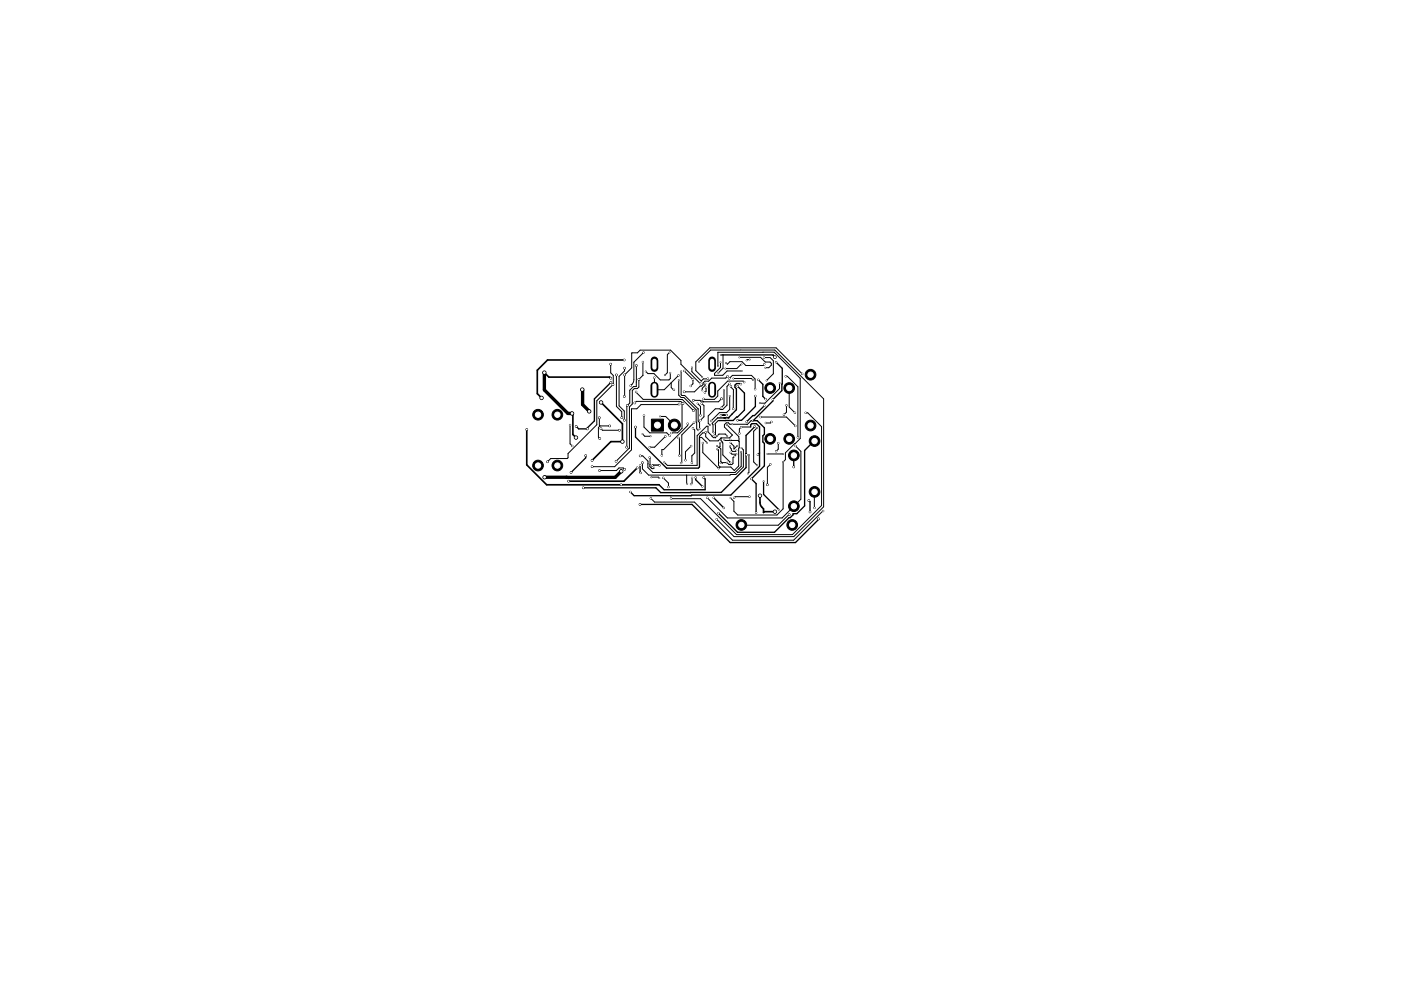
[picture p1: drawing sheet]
<svg xmlns="http://www.w3.org/2000/svg" width="210mm" height="148mm" viewBox="0 0 210 148" stroke-linecap="round" stroke-linejoin="round" font-family="sans-serif">
<g fill="#000" stroke="#000" stroke-width=".15">
<path d="M97.6 62.9h1.8v1.8h-1.8z"/>
<circle cx="81.2" cy="59.7" r=".25"/>
<circle cx="81.6" cy="55.9" r=".25"/>
<circle cx="87.3" cy="58.4" r=".25"/>
<circle cx="91.5" cy="54.6" r=".12"/>
<circle cx="91.6" cy="57.4" r=".12"/>
<circle cx="91.6" cy="56.7" r=".12"/>
<circle cx="91.9" cy="57.7" r=".13"/>
<circle cx="92.4" cy="56.2" r=".13"/>
<circle cx="93.6" cy="54" r=".12"/>
<circle cx="93.6" cy="59.5" r=".12"/>
<circle cx="93.6" cy="55.2" r=".12"/>
<circle cx="93.6" cy="56.2" r=".13"/>
<circle cx="94.5" cy="57.8" r=".1"/>
<circle cx="95.4" cy="58.8" r=".1"/>
<circle cx="95.4" cy="54.8" r=".12"/>
<circle cx="95.8" cy="56.9" r=".13"/>
<circle cx="96.4" cy="54.3" r=".1"/>
<circle cx="96.5" cy="52.9" r=".1"/>
<circle cx="96.8" cy="55.7" r=".06"/>
<circle cx="98.1" cy="56.6" r=".1"/>
<circle cx="99.7" cy="56.3" r=".06"/>
<circle cx="100.4" cy="52.8" r=".06"/>
<circle cx="100.5" cy="55.9" r=".06"/>
<circle cx="101" cy="58.5" r=".1"/>
<circle cx="101.7" cy="56.3" r=".1"/>
<circle cx="101.7" cy="57" r=".06"/>
<circle cx="102.1" cy="55.7" r=".06"/>
<circle cx="102.6" cy="58.8" r=".12"/>
<circle cx="102.6" cy="55.6" r=".1"/>
<circle cx="103.5" cy="57.9" r=".1"/>
<circle cx="103.7" cy="55.1" r=".06"/>
<circle cx="103.9" cy="56.9" r=".1"/>
<circle cx="104.8" cy="54.2" r=".06"/>
<circle cx="105" cy="57.5" r=".1"/>
<circle cx="105.3" cy="56.5" r=".06"/>
<circle cx="105.3" cy="58.5" r=".06"/>
<circle cx="105.5" cy="59.8" r=".1"/>
<circle cx="105.7" cy="58.8" r=".1"/>
<circle cx="105.7" cy="57.5" r=".06"/>
<circle cx="105.8" cy="58.1" r=".1"/>
<circle cx="106.1" cy="56.8" r=".1"/>
<circle cx="107.7" cy="54.9" r=".06"/>
<circle cx="107.7" cy="55.9" r=".06"/>
<circle cx="108" cy="54.3" r=".06"/>
<circle cx="108" cy="53.2" r=".06"/>
<circle cx="108.1" cy="59.8" r=".13"/>
<circle cx="108.5" cy="58.5" r=".06"/>
<circle cx="108.7" cy="55.3" r=".06"/>
<circle cx="108.8" cy="54.4" r=".06"/>
<circle cx="109.1" cy="56.4" r=".1"/>
<circle cx="109.3" cy="56.8" r=".1"/>
<circle cx="109.3" cy="57.6" r=".1"/>
<circle cx="109.4" cy="59.4" r=".06"/>
<circle cx="109.6" cy="57.9" r=".1"/>
<circle cx="109.9" cy="56.8" r=".06"/>
<circle cx="110.6" cy="57.9" r=".1"/>
<circle cx="110.8" cy="53.6" r=".06"/>
<circle cx="111.1" cy="57.6" r=".1"/>
<circle cx="111.1" cy="52.5" r=".06"/>
<circle cx="111.1" cy="54.6" r=".06"/>
<circle cx="111.2" cy="55.6" r=".06"/>
<circle cx="111.6" cy="57.3" r=".1"/>
<circle cx="111.9" cy="54" r=".06"/>
<circle cx="112.4" cy="53.9" r=".06"/>
<circle cx="112.9" cy="57" r=".06"/>
<circle cx="113.2" cy="58.4" r=".1"/>
<circle cx="113.2" cy="59.4" r=".1"/>
<circle cx="113.7" cy="56.9" r=".1"/>
<circle cx="114.5" cy="53.6" r=".1"/>
<circle cx="114.6" cy="54.6" r=".1"/>
<circle cx="114.7" cy="55.1" r=".06"/>
<circle cx="114.8" cy="59.9" r=".1"/>
<circle cx="114.9" cy="57.1" r=".06"/>
<circle cx="115.4" cy="58.2" r=".8"/>
<circle cx="115.8" cy="59.9" r=".1"/>
<circle cx="116.1" cy="53.6" r=".2"/>
<circle cx="116.3" cy="54.3" r=".1"/>
<circle cx="116.9" cy="57.4" r=".06"/>
<circle cx="117.8" cy="56.4" r=".1"/>
<circle cx="118.3" cy="58.2" r=".8"/>
<circle cx="120.2" cy="56.1" r=".1"/>
<circle cx="121.5" cy="56.2" r=".8"/>
<circle cx="79" cy="64.4" r=".12"/>
<circle cx="80.6" cy="62.2" r=".8"/>
<circle cx="80.6" cy="69.8" r=".8"/>
<circle cx="81.6" cy="71.6" r=".25"/>
<circle cx="82.1" cy="69.2" r=".13"/>
<circle cx="83.5" cy="62.2" r=".8"/>
<circle cx="83.5" cy="69.8" r=".8"/>
<circle cx="85.2" cy="72.2" r=".13"/>
<circle cx="85.5" cy="63.7" r=".1"/>
<circle cx="85.6" cy="70.8" r=".12"/>
<circle cx="85.7" cy="62" r=".25"/>
<circle cx="85.8" cy="66.9" r=".1"/>
<circle cx="86.3" cy="65.6" r=".25"/>
<circle cx="86.4" cy="63.9" r=".12"/>
<circle cx="87.4" cy="73.2" r=".13"/>
<circle cx="87.8" cy="68.3" r=".12"/>
<circle cx="88" cy="64.3" r=".12"/>
<circle cx="88.3" cy="61.7" r=".25"/>
<circle cx="88.7" cy="69" r=".13"/>
<circle cx="88.8" cy="70" r=".12"/>
<circle cx="89.8" cy="62.6" r=".12"/>
<circle cx="89.9" cy="70.6" r=".12"/>
<circle cx="89.9" cy="65.8" r=".12"/>
<circle cx="90.1" cy="64.3" r=".12"/>
<circle cx="90.1" cy="60.3" r=".25"/>
<circle cx="91.4" cy="63.9" r=".12"/>
<circle cx="92.4" cy="69.2" r=".12"/>
<circle cx="92.8" cy="64.5" r=".12"/>
<circle cx="93.1" cy="72.7" r=".12"/>
<circle cx="93.1" cy="70.7" r=".25"/>
<circle cx="93.2" cy="62.6" r=".12"/>
<circle cx="93.3" cy="66.2" r=".25"/>
<circle cx="93.6" cy="63" r=".12"/>
<circle cx="93.6" cy="70.4" r=".13"/>
<circle cx="93.9" cy="67.1" r=".13"/>
<circle cx="94" cy="60.8" r=".12"/>
<circle cx="94.5" cy="73.8" r=".1"/>
<circle cx="95.2" cy="60.4" r=".12"/>
<circle cx="95.3" cy="64" r=".12"/>
<circle cx="95.5" cy="70.2" r=".13"/>
<circle cx="95.9" cy="75.6" r=".12"/>
<circle cx="95.9" cy="69.8" r=".1"/>
<circle cx="96" cy="68.4" r=".12"/>
<circle cx="96" cy="70.9" r=".1"/>
<circle cx="96.3" cy="69.4" r=".13"/>
<circle cx="96.3" cy="65.1" r=".06"/>
<circle cx="96.5" cy="62.3" r=".1"/>
<circle cx="97.4" cy="68.6" r=".1"/>
<circle cx="97.4" cy="67.1" r=".1"/>
<circle cx="97.5" cy="65.4" r=".06"/>
<circle cx="97.6" cy="74.7" r=".1"/>
<circle cx="97.6" cy="71.6" r=".06"/>
<circle cx="97.8" cy="69.8" r=".1"/>
<circle cx="98.1" cy="70.1" r=".06"/>
<circle cx="98.8" cy="71.7" r=".06"/>
<circle cx="98.9" cy="69.8" r=".1"/>
<circle cx="99" cy="62.4" r=".06"/>
<circle cx="99.2" cy="68.3" r=".1"/>
<circle cx="99.4" cy="71.7" r=".1"/>
<circle cx="99.6" cy="69.3" r=".06"/>
<circle cx="99.7" cy="65.4" r=".1"/>
<circle cx="100.2" cy="73" r=".1"/>
<circle cx="100.4" cy="65.3" r=".1"/>
<circle cx="100.6" cy="74.7" r=".1"/>
<circle cx="100.7" cy="64.9" r=".1"/>
<circle cx="101.1" cy="63.8" r=".9"/>
<circle cx="101.7" cy="65.7" r=".1"/>
<circle cx="101.8" cy="60.6" r=".12"/>
<circle cx="101.9" cy="68.3" r=".1"/>
<circle cx="102.1" cy="69.4" r=".1"/>
<circle cx="102.4" cy="60.5" r=".12"/>
<circle cx="102.8" cy="69" r=".1"/>
<circle cx="103" cy="72.6" r=".06"/>
<circle cx="103.1" cy="63.5" r=".1"/>
<circle cx="103.6" cy="72.6" r=".1"/>
<circle cx="103.6" cy="66.9" r=".1"/>
<circle cx="103.7" cy="69.4" r=".1"/>
<circle cx="103.7" cy="71.7" r=".1"/>
<circle cx="103.9" cy="64.2" r=".1"/>
<circle cx="103.9" cy="60" r=".12"/>
<circle cx="103.9" cy="61.6" r=".12"/>
<circle cx="104" cy="63.4" r=".1"/>
<circle cx="104.3" cy="71.6" r=".1"/>
<circle cx="104.6" cy="60.5" r=".06"/>
<circle cx="104.7" cy="64.5" r=".06"/>
<circle cx="104.9" cy="64.3" r=".06"/>
<circle cx="105" cy="62.3" r=".1"/>
<circle cx="105" cy="63" r=".1"/>
<circle cx="105.2" cy="60.5" r=".1"/>
<circle cx="105.3" cy="72.9" r=".1"/>
<circle cx="105.4" cy="66.4" r=".1"/>
<circle cx="105.5" cy="71.6" r=".13"/>
<circle cx="105.8" cy="64.8" r=".1"/>
<circle cx="106" cy="66.4" r=".06"/>
<circle cx="106" cy="74.6" r=".1"/>
<circle cx="106.4" cy="63.8" r=".06"/>
<circle cx="106.6" cy="63.1" r=".1"/>
<circle cx="107" cy="74.6" r=".1"/>
<circle cx="107" cy="64.9" r=".06"/>
<circle cx="107.1" cy="65.3" r=".06"/>
<circle cx="107.4" cy="77.9" r=".1"/>
<circle cx="107.5" cy="67.4" r=".06"/>
<circle cx="107.5" cy="65.4" r=".06"/>
<circle cx="107.5" cy="66.9" r=".06"/>
<circle cx="107.7" cy="76.9" r=".1"/>
<circle cx="107.7" cy="70.3" r=".06"/>
<circle cx="108" cy="66.4" r=".06"/>
<circle cx="108" cy="69.4" r=".06"/>
<circle cx="108.1" cy="62.3" r=".1"/>
<circle cx="108.1" cy="61.1" r=".06"/>
<circle cx="108.5" cy="76.2" r=".1"/>
<circle cx="108.6" cy="65.9" r=".06"/>
<circle cx="108.9" cy="62.2" r=".1"/>
<circle cx="109" cy="63.7" r=".06"/>
<circle cx="109" cy="69.4" r=".06"/>
<circle cx="109" cy="65.4" r=".06"/>
<circle cx="109.5" cy="66.9" r=".06"/>
<circle cx="109.5" cy="67.9" r=".06"/>
<circle cx="109.5" cy="69.4" r=".06"/>
<circle cx="109.5" cy="66.4" r=".06"/>
<circle cx="109.5" cy="65.9" r=".06"/>
<circle cx="109.5" cy="74.7" r=".06"/>
<circle cx="109.8" cy="63.6" r=".06"/>
<circle cx="109.9" cy="61.3" r=".1"/>
<circle cx="110" cy="74.6" r=".1"/>
<circle cx="110.1" cy="68.4" r=".06"/>
<circle cx="110.4" cy="67.5" r=".06"/>
<circle cx="110.4" cy="68.1" r=".06"/>
<circle cx="110.5" cy="66.9" r=".06"/>
<circle cx="110.6" cy="63" r=".1"/>
<circle cx="110.7" cy="65.8" r=".06"/>
<circle cx="110.8" cy="65" r=".1"/>
<circle cx="111.1" cy="64.1" r=".1"/>
<circle cx="111.1" cy="67.8" r=".06"/>
<circle cx="111.1" cy="78.7" r=".8"/>
<circle cx="111.1" cy="67.2" r=".06"/>
<circle cx="111.9" cy="68.2" r=".12"/>
<circle cx="111.9" cy="63.2" r=".1"/>
<circle cx="112.1" cy="71" r=".06"/>
<circle cx="112.3" cy="68.2" r=".06"/>
<circle cx="112.3" cy="74.5" r=".1"/>
<circle cx="112.6" cy="71.8" r=".1"/>
<circle cx="112.8" cy="63.1" r=".06"/>
<circle cx="113.1" cy="63.9" r=".1"/>
<circle cx="113.3" cy="76.9" r=".1"/>
<circle cx="113.5" cy="69.8" r=".06"/>
<circle cx="113.5" cy="64.2" r=".06"/>
<circle cx="113.6" cy="68.2" r=".1"/>
<circle cx="113.9" cy="60.5" r=".06"/>
<circle cx="113.9" cy="74.3" r=".25"/>
<circle cx="114" cy="62.5" r=".1"/>
<circle cx="114.5" cy="72.2" r=".06"/>
<circle cx="114.6" cy="60.8" r=".1"/>
<circle cx="114.8" cy="63.4" r=".1"/>
<circle cx="115" cy="68.1" r=".06"/>
<circle cx="115" cy="72.7" r=".12"/>
<circle cx="115.4" cy="65.8" r=".8"/>
<circle cx="115.5" cy="69.6" r=".1"/>
<circle cx="115.6" cy="63.3" r=".1"/>
<circle cx="116.2" cy="76.7" r=".25"/>
<circle cx="116.3" cy="67.7" r=".1"/>
<circle cx="116.7" cy="66.4" r=".1"/>
<circle cx="116.7" cy="76.4" r=".06"/>
<circle cx="117.4" cy="69.3" r=".06"/>
<circle cx="117.4" cy="68.1" r=".06"/>
<circle cx="117.5" cy="62.2" r=".1"/>
<circle cx="117.9" cy="60.8" r=".1"/>
<circle cx="118.3" cy="65.8" r=".8"/>
<circle cx="118.3" cy="77.2" r=".12"/>
<circle cx="118.7" cy="78.7" r=".8"/>
<circle cx="119" cy="70" r=".12"/>
<circle cx="119" cy="68.3" r=".8"/>
<circle cx="119" cy="75.9" r=".8"/>
<circle cx="119.2" cy="61.9" r=".1"/>
<circle cx="119.2" cy="63.9" r=".1"/>
<circle cx="119.2" cy="66.9" r=".1"/>
<circle cx="119.6" cy="65.6" r=".1"/>
<circle cx="120.8" cy="61.9" r=".1"/>
<circle cx="121.2" cy="75.1" r=".12"/>
<circle cx="121.4" cy="76.8" r=".13"/>
<circle cx="121.5" cy="63.8" r=".8"/>
<circle cx="122.1" cy="76.2" r=".1"/>
<circle cx="122.1" cy="73.8" r=".8"/>
<circle cx="122.1" cy="66.1" r=".8"/>
<circle cx="122.7" cy="77.8" r=".12"/>
<circle cx="123.4" cy="76.6" r=".1"/>
</g>
<path d="M98.1 54v1.2M98.1 57.8v1.2M106.7 54v1.2M106.7 57.8v1.2" fill="none" stroke="#000" stroke-width="1.2"/>
<g fill="none" stroke="#000" stroke-width=".15">
<path d="M91.5 54.6v1.3l.4 .4v1.3l-2.4 2.5v3.6l-4.4 4.3v.6l-.1 .2h-2.5l-.4 .4M92.4 56.2v4.7l.8 .8v.9M93.6 55.2v.4l-.8 .8v4.5l.8 .7v1.4M95.4 58.8l1 1.1h5.9l1.6 1.7M95.4 54.8v3.2h-.4l-.6 .5v1.9l-.4 .5v6.1M95.4 57.3h.1M96.4 54.3v2M96.4 56.3h.1M96.4 56.3l-.6 .6v1.1l-.3 .3h-.4l-.3 .3v2l-.4 .4v6.2l-2 2M96.5 52.9l-1.5 1.4v2.8l-.5 .7M96.8 55.7l.3 .3h.9l1 1h1.3l.2-.2v-.9M100.4 52.8l-.4 .4v2.7l-.3 .4"/>
<path d="M100.6 57.4v.7l.4 .4M101 58.5h.1M101.7 56.3l-2.1 2.1h-1.5v-1.8M101.7 57v2.3l.4 .3h.4l1.9 1.8v2.9l.3 .2M102.1 55.7v3.5l.1 .1h.4l2.1 2v1.8l.2 .3v.9M102.6 55.6l1.3 1.3v.6l-.4 .4M103.7 55.1v.6l1.4 1.4M104.8 54.3l1.7-1.8h9.6l7.4 7.3v16.2l-4.5 4.5h-9l-2.6-2.6M104.9 57.5l-2.8-2.9v-.5l-1.6-1.6h-4.5l-.5 .4-.8 .1v2.2l-1.1 1v3.3M104.9 57.5h.1M105 57.5h-.1M105.1 57.1h.1"/>
<path d="M105.8 57.5l-.1 .3-.4 .4v.3M105.8 58.1v.6l-.1 .2M106.1 56.8h-.7l-.3 .3M107.6 52.8l.1 2.1M107.6 52.8h8.4l3.9 3.9v9.1l-2.2 2.1v1l-.3 .4v7l-.9 .9h-5.9l-.6-.5v-1.5l-.5-.5M107.6 52.8h.1M108 54.3v.8l-.9 .9v.3h1.2l.7-.7h2.2M108.1 59.8l-.4 .4h-2.3M108.4 53.2v2l-.7 .7M108.5 58.5v2.2l-.4 .4M108.8 54.4l.2 .2 .4-.4h1.8l.6 .6h2.6l.2-.2M109.1 56.4l-.3 .3h-2.1l-.5 .5h-.5l-.3 .2v.3l-.2 .2h-.2l-.9 .9h-1.5"/>
<path d="M109.3 56.8l.5-.5h2.8l.6 .5v1.6M109.4 57.6l-.4 .3v2.9l-.7 .6-1.1-.1-1 1.1v1.1l.2 .3M109.4 59.4v2l-.5 .5h-1.1l-1.2 1.2M109.6 57.9v.2l.3 .3v2.9M109.9 56.8h2.7l.3 .2M110.8 53.6h3.2l.7 .7h.7l.2 .2v.3l-.4 .3h-.5M111.1 54.6l-.7 .7h-1.7M111.5 57.3l-.1-.2h-2.3l-1.5 1.5v.8l-.5 .5-1.6-.1M112.4 53.9h-.4l-.1 .1M114.5 53.6h.9l.5 .5v1.9l-1 1.1M116.8 57.5v.8l-2.1 2.2h-.8M117.8 56.4h.2l1.6 1.6v7.6"/>
<path d="M118.3 58.2v2.8l.9 .9M120.2 56.1l-3.9-3.9h-9.9l-2.1 2.1v1.3l1 .9M85.4 63.7v2.9l.4 .3M89.8 62.6v1.2l.1 .1M89.9 63.9l-.2 .2v1.5l.2 .2M89.9 63.9h1.5M90.1 64.3l.2 .2h2.5M93.6 63h.1M93.6 70.4l-.2-.2h-.6l-.4 .4h-2.5M94 67l-.1 .1M95.2 60.4l.2-.2h6.7l.3 .3-.2 .2v3.5l-.6 .7h-.9M96.3 65.1l.4 .3h.8"/>
<path d="M96.5 62.3v1.7l.9 .9h2.5l.5 .4M97.1 69.5v.1M97.4 68.6v1.4l.3 .3 .4-.2M97.4 69.7h.1M97.6 74.7l.5 .6h6l5.7 5.7h9.2l4.4-4.4M97.6 71.6l1.1-.1 .1 .2M99 62.4h.8l1.3 1.4M99.4 71.7l.8 .7v.6M99.7 65.4l-1.6 1.7h-.7M101.7 65.7l.1 .1v2.5M101.8 60.6l-.1 .1h-5.6l-.6 .6h-.8v6.2l-2.6 2.5h-3.3M102.9 71.2v1.3l.1 .1"/>
<path d="M103.1 63.5v.3l-3.6 3.6h-.3v.9M103.6 66.9l-.8 .8v1.3M103.7 71.7v.7l-.1 .2M103.9 64.2l.2 .3v3.4l-.4 .4v1.1M103.9 60h1l.1 .1M104 63.4l-1.8 1.8v4.1l-.1 .1M104.6 60.5l.4 .4v1.4M104.7 64.5h.1M105 60.1h.3l.1 .1M105 60.1h.1M105.2 60.5l.3 .3v1.7l-.5 .5M105.4 66.4l-.1 1.5 2.4 2.4 .2-.3"/>
<path d="M105.5 60.2h.1M105.9 66.3h.1M107.5 67.4l.2 .1v2.3l.2 .2M107.5 66.9l.3 .2M107.5 65.4h.1M107.6 62.7l-.8 .8 .1 .2v1.1l.1 .1M107.8 63.1h-.1l-.5 .4v1.6l-.1 .2M107.8 67.1l.3 .2v2M108 66.4l-.1 .6-.1 .1M108.1 65.7v.4l.3 .3v1.8l1.1 1.2M108.1 69.3l-.1 .1M108.6 66h.1l2.1 .1"/>
<path d="M108.9 61.9h.1M109 63.7l1.7 1.8v4.4M109 65.4l-.3-.3h-.9l-.6 .5h-.3l-.8-.8v-.9h-.2l-1.4 1.4v4.5h-4.5l-.4-.5M109.5 66.9v.2l.3 .6h.4l.2-.2M109.5 65.9l.1 .1M109.5 67.9h.1M109.5 67.9l.2 .2h.7l-.5 .5v.9l-.2 .2h-.4l-.3-.3h-.6l-.1 .1-.2-.2M109.5 66.4l.5 .5v.4l.5-.4M110.7 69.9h.1M110.7 69.9l-.6 .7-.6-.6h-1.6M110.7 65.8h.1M111.1 67.8v2.1l-.9 .9h-12.3l-.8-.7v-.9l-.8-.8h-.3"/>
<path d="M111.1 67.2l.3 .3v2.5l-1.1 1.1h-.8l-.1 .1h-12.2l-.9-.9v-.9M112.1 71h.1M112.3 68.2v2.6l-.2 .2M112.3 74.5h-2.1l-.2 .2M112.5 64h-1.4l-.3 .3v.7M112.8 63.1h-.2l-.6 .6-2.6-.1-.2-.2h-.3l-.3 .3v.3l1.2 1.2-.4 .5h-1.3l-.4 .4h-1.3l-.6-.6v-.7l-.5 .1-.5 .5v.2h.4l.8 .8M113.5 64.2l-.5 .5v4.6l.5 .5M114 62.5h3.9l1.3 1.4M115 68.1h2.4M115.5 69.6l-.5 .5v2.6M115.6 63.3l-.1 .1h-.7M116.7 66.4v.9l-.4 .4"/>
<path d="M117.4 68.1h.1M117.9 60.8v1l-.4 .4M118.3 77.2l-1.6 1.6-5.6-.1M119.2 66.9l.9 .8v7.2l-2.9 2.8h-8.2l-3-3.1M120.8 61.9h.3l2.1 2.1v11.8l-4.4 4.4h-8.4l-5.4-5.4-4.4-.1M122.1 73.8v2.4"/>
</g>
<path d="M81.6 55.9l.7 .6h9.1l.2 .2M93.6 54h-11.5l-1.6 1.5v3.5l.7 .7M79 64.4v5.3l2.9 3h16.9M85.7 62l.2 .1v3.1l.4 .4M90.1 60.3l3.2 3.3v2.6h-1.7l-2.9 2.8M95.5 70.2l-2 2h-8.3M113.9 74.3v1.2l.2 .4 .4 .4v.5l.1-.1h1.6" fill="none" stroke="#000" stroke-width=".25"/>
<g fill="none" stroke="#000" stroke-width=".2">
<path d="M91.6 57.4l-2.5 2.4v3.3l-1.2 1.2M108 53.2h7.9l.2 .4M110.6 57.9l1 1v2.6l-1.7 1.6h-2.1M111.1 57.6l-.1-.1h-.6l-.2 .3v.3l.2 .2v3.1l-.7 .7M113.2 59.4v1.6l-2 2h-.6M113.7 57l.7 .6v1.8l.4 .5M116.3 54.3l1 .9-.1 3.4-1.4 1.3v.2l-2.9 3M86.4 63.9l.3 .4h1.3M87.8 68.3v.4l-2.2 2.1M95.3 64v1.5l4.6 4.7h4.8l.1-.2v-4.4M95.9 75.6h7.8l5.8 5.8h9.7l3.5-3.6M96 69.8v1v.1"/>
<path d="M98.9 69.8l-1-.1-.1 .1M104.3 71.6v.3l1 1M105.5 71.6l.2 .2v1.6h-6.2l-.7-.7M107 74.6l1.5 1.6M108.4 62.3h.1M108.4 62.3h-.3M108.6 62.3h-.1M108.6 62.7h.1M108.6 62.7h-.1M108.7 62.7h.1M108.7 63.1h.1M108.9 62.3h-.5"/>
<path d="M109.2 62.7h.1M109.7 62.1l-.5 .6h-1.6M109.7 62.1h.1M111.8 68l.1 .2M112.5 64v-.3l.2-.2h.7l.5 .5v5.9l-4.3 4.3-14.5 .1-.6-.5M112.8 63.1h.7l1.1 1.1v.9l-.2 .3v.9l.2 .2v3.4l-2 1.9 .7 .7v4.4M113.1 63.9l-1.3 1.4v4.8l-3.7 3.7-9.1 .1-.7-.8h-10.9M113.9 67.9l-.3 .3M114.5 72.2v1.9l2.3 2.3M114.6 60.8l-1.5 1.5h-.3l-.9 .9M119 68.4v1.6M121.2 75.1l.2 .1v1.6"/>
<path d="M122.1 66.1l-1.5 1.5v8.3l-1.2 1.1h-.5v.2l-.4 .4h-.2l-2.2 2.2h-5.5l-2.9-2.8"/>
</g>
<path d="M81.6 55.9v2.6l3.5 3.5h.6M87.3 58.4v2.3l1 1M84.9 71.6h.1M93.1 70.7l-.9 .9h-10.6" fill="none" stroke="#000" stroke-width=".5"/>
<g fill="#fff" stroke="#fff" stroke-width=".15">
<circle cx="116.2" cy="76.7" r=".13"/>
<circle cx="96.5" cy="52.9" r=".05"/>
<circle cx="94.5" cy="57.8" r=".05"/>
<circle cx="115" cy="72.7" r=".06"/>
<circle cx="95.4" cy="58.8" r=".05"/>
<circle cx="103.9" cy="61.6" r=".06"/>
<circle cx="115.5" cy="69.6" r=".05"/>
<circle cx="113.9" cy="74.3" r=".12"/>
<circle cx="90.1" cy="60.3" r=".13"/>
<circle cx="105.4" cy="66.4" r=".05"/>
<circle cx="109" cy="63.7" r=".03"/>
<circle cx="110.8" cy="65.8" r=".03"/>
<circle cx="93.3" cy="66.2" r=".12"/>
<circle cx="107.7" cy="55.9" r=".03"/>
<circle cx="107.7" cy="70.3" r=".03"/>
<circle cx="108.6" cy="66" r=".03"/>
<circle cx="112.3" cy="68.2" r=".03"/>
<circle cx="115" cy="68.1" r=".03"/>
<circle cx="107.5" cy="67.4" r=".03"/>
<circle cx="117.4" cy="68.1" r=".03"/>
<circle cx="116.9" cy="57.4" r=".03"/>
<circle cx="112.1" cy="71" r=".03"/>
<circle cx="88.7" cy="69" r=".06"/>
<circle cx="87.3" cy="58.4" r=".12"/>
<circle cx="109.5" cy="65.9" r=".03"/>
<circle cx="88.3" cy="61.7" r=".13"/>
<circle cx="116.2" cy="53.6" r=".1"/>
<circle cx="108" cy="53.2" r=".03"/>
<circle cx="113.9" cy="60.5" r=".03"/>
<circle cx="106" cy="66.4" r=".03"/>
<circle cx="85.7" cy="62" r=".13"/>
<circle cx="95.3" cy="64" r=".06"/>
<circle cx="105.8" cy="64.8" r=".05"/>
<circle cx="91.6" cy="56.7" r=".06"/>
<circle cx="112.8" cy="63.1" r=".03"/>
<circle cx="90.1" cy="64.3" r=".06"/>
<circle cx="116.3" cy="54.3" r=".05"/>
<circle cx="109.5" cy="69.4" r=".03"/>
<circle cx="115.8" cy="59.9" r=".05"/>
<circle cx="113.3" cy="76.9" r=".05"/>
<circle cx="92.9" cy="64.5" r=".06"/>
<circle cx="109.8" cy="63.6" r=".03"/>
<circle cx="112.6" cy="71.8" r=".05"/>
<circle cx="86.3" cy="65.6" r=".12"/>
<circle cx="81.6" cy="55.9" r=".12"/>
<circle cx="91.6" cy="57.4" r=".06"/>
<circle cx="113.1" cy="63.9" r=".05"/>
<circle cx="108" cy="66.4" r=".03"/>
<circle cx="110.4" cy="68.1" r=".03"/>
<circle cx="87.4" cy="73.2" r=".06"/>
<circle cx="85.8" cy="66.9" r=".05"/>
<circle cx="113.7" cy="57" r=".05"/>
<circle cx="114.6" cy="60.8" r=".05"/>
<circle cx="87.8" cy="68.3" r=".06"/>
<circle cx="86.4" cy="63.9" r=".06"/>
<circle cx="109" cy="69.4" r=".03"/>
<circle cx="109.5" cy="67.9" r=".03"/>
<circle cx="111.9" cy="68.2" r=".06"/>
<circle cx="85.6" cy="70.9" r=".06"/>
<circle cx="108" cy="69.4" r=".03"/>
<circle cx="107.5" cy="66.9" r=".03"/>
<circle cx="114.8" cy="59.9" r=".05"/>
<circle cx="111.9" cy="63.2" r=".05"/>
<circle cx="110.1" cy="68.4" r=".03"/>
<circle cx="88" cy="64.3" r=".06"/>
<circle cx="85.4" cy="63.7" r=".05"/>
<circle cx="114.7" cy="55.1" r=".03"/>
<circle cx="99.7" cy="56.3" r=".03"/>
<circle cx="110.8" cy="53.6" r=".03"/>
<circle cx="100.4" cy="52.8" r=".03"/>
<circle cx="99" cy="62.4" r=".03"/>
<circle cx="100.5" cy="55.9" r=".03"/>
<circle cx="96.8" cy="55.7" r=".03"/>
<circle cx="105" cy="62.3" r=".05"/>
<circle cx="117.5" cy="62.2" r=".05"/>
<circle cx="120.2" cy="56.1" r=".05"/>
<circle cx="105.3" cy="56.5" r=".03"/>
<circle cx="116.3" cy="67.7" r=".05"/>
<circle cx="117.9" cy="60.8" r=".05"/>
<circle cx="105.3" cy="58.5" r=".03"/>
<circle cx="116.7" cy="66.4" r=".05"/>
<circle cx="105.7" cy="57.5" r=".03"/>
<circle cx="104.6" cy="60.5" r=".03"/>
<circle cx="114.8" cy="63.4" r=".05"/>
<circle cx="115.6" cy="63.3" r=".05"/>
<circle cx="111.1" cy="54.6" r=".03"/>
<circle cx="108.7" cy="55.3" r=".03"/>
<circle cx="111.2" cy="55.6" r=".03"/>
<circle cx="108" cy="54.3" r=".03"/>
<circle cx="108.8" cy="54.4" r=".03"/>
<circle cx="114.6" cy="54.6" r=".05"/>
<circle cx="117.4" cy="69.3" r=".03"/>
<circle cx="109.5" cy="74.7" r=".03"/>
<circle cx="107.7" cy="54.9" r=".03"/>
<circle cx="103" cy="72.6" r=".03"/>
<circle cx="110.5" cy="66.9" r=".03"/>
<circle cx="109.5" cy="66.4" r=".03"/>
<circle cx="96.3" cy="69.4" r=".06"/>
<circle cx="111.1" cy="67.2" r=".03"/>
<circle cx="109.1" cy="56.4" r=".05"/>
<circle cx="88.8" cy="70" r=".06"/>
<circle cx="101.8" cy="60.6" r=".06"/>
<circle cx="102.6" cy="58.8" r=".06"/>
<circle cx="103.5" cy="57.9" r=".05"/>
<circle cx="101" cy="58.5" r=".05"/>
<circle cx="98.1" cy="56.6" r=".05"/>
<circle cx="103.9" cy="56.9" r=".05"/>
<circle cx="101.7" cy="56.3" r=".05"/>
<circle cx="102.6" cy="55.6" r=".05"/>
<circle cx="95.4" cy="54.8" r=".06"/>
<circle cx="93.1" cy="70.7" r=".13"/>
<circle cx="93.9" cy="67.1" r=".06"/>
<circle cx="94" cy="60.8" r=".06"/>
<circle cx="81.6" cy="71.6" r=".12"/>
<circle cx="94.5" cy="73.8" r=".05"/>
<circle cx="98.9" cy="69.8" r=".05"/>
<circle cx="111.1" cy="64.1" r=".05"/>
<circle cx="113.6" cy="68.2" r=".05"/>
<circle cx="96" cy="70.9" r=".05"/>
<circle cx="97.8" cy="69.8" r=".05"/>
<circle cx="110.8" cy="65" r=".05"/>
<circle cx="95.9" cy="69.8" r=".05"/>
<circle cx="113.5" cy="69.8" r=".03"/>
<circle cx="116.8" cy="76.4" r=".03"/>
<circle cx="114.5" cy="72.2" r=".03"/>
<circle cx="113.5" cy="64.2" r=".03"/>
<circle cx="104.8" cy="54.3" r=".03"/>
<circle cx="112.4" cy="53.9" r=".03"/>
<circle cx="112.3" cy="74.5" r=".05"/>
<circle cx="111.1" cy="52.5" r=".03"/>
<circle cx="97.5" cy="65.4" r=".03"/>
<circle cx="96.3" cy="65.1" r=".03"/>
<circle cx="110" cy="74.7" r=".05"/>
<circle cx="107.4" cy="77.9" r=".05"/>
<circle cx="111.9" cy="54" r=".03"/>
<circle cx="79" cy="64.4" r=".06"/>
<circle cx="93.1" cy="72.7" r=".06"/>
<circle cx="95.9" cy="75.6" r=".06"/>
<circle cx="121.4" cy="76.8" r=".06"/>
<circle cx="119" cy="70" r=".06"/>
<circle cx="119.6" cy="65.6" r=".05"/>
<circle cx="122.7" cy="77.8" r=".06"/>
<circle cx="105.5" cy="71.6" r=".06"/>
<circle cx="117.8" cy="56.4" r=".05"/>
<circle cx="121.2" cy="75.1" r=".06"/>
<circle cx="103.6" cy="66.9" r=".05"/>
<circle cx="119.2" cy="66.9" r=".05"/>
<circle cx="106" cy="74.6" r=".05"/>
<circle cx="102.8" cy="69" r=".05"/>
<circle cx="103.7" cy="71.7" r=".05"/>
<circle cx="103.6" cy="72.6" r=".05"/>
<circle cx="100.6" cy="74.7" r=".05"/>
<circle cx="100.2" cy="73" r=".05"/>
<circle cx="119.2" cy="61.9" r=".05"/>
<circle cx="120.8" cy="61.9" r=".05"/>
<circle cx="99.4" cy="71.7" r=".05"/>
<circle cx="103.1" cy="63.5" r=".05"/>
<circle cx="99.2" cy="68.3" r=".05"/>
<circle cx="99.6" cy="69.3" r=".03"/>
<circle cx="81.2" cy="59.7" r=".12"/>
<circle cx="107.5" cy="65.4" r=".03"/>
<circle cx="98.8" cy="71.7" r=".03"/>
<circle cx="85.2" cy="72.2" r=".06"/>
<circle cx="109" cy="65.4" r=".03"/>
<circle cx="95.5" cy="70.2" r=".06"/>
<circle cx="97.6" cy="71.6" r=".03"/>
<circle cx="93.6" cy="54" r=".06"/>
<circle cx="91.5" cy="54.6" r=".06"/>
<circle cx="91.9" cy="57.7" r=".06"/>
<circle cx="82.1" cy="69.2" r=".06"/>
<circle cx="107" cy="74.6" r=".05"/>
<circle cx="107.7" cy="76.9" r=".05"/>
<circle cx="103.9" cy="64.2" r=".05"/>
<circle cx="105.3" cy="72.9" r=".05"/>
<circle cx="104.3" cy="71.6" r=".05"/>
<circle cx="108.5" cy="76.2" r=".05"/>
<circle cx="106.6" cy="63.1" r=".05"/>
<circle cx="109.4" cy="59.4" r=".03"/>
<circle cx="103.7" cy="69.4" r=".05"/>
<circle cx="97.4" cy="67.1" r=".05"/>
<circle cx="122.1" cy="76.2" r=".05"/>
<circle cx="95.2" cy="60.4" r=".06"/>
<circle cx="100.7" cy="64.9" r=".05"/>
<circle cx="102.4" cy="60.5" r=".06"/>
<circle cx="99.7" cy="65.4" r=".05"/>
<circle cx="123.4" cy="76.6" r=".05"/>
<circle cx="97.6" cy="74.7" r=".05"/>
<circle cx="103.9" cy="60" r=".06"/>
<circle cx="98.1" cy="70.1" r=".03"/>
<circle cx="97.4" cy="68.6" r=".05"/>
<circle cx="108.1" cy="59.8" r=".06"/>
<circle cx="92.4" cy="56.2" r=".06"/>
<circle cx="101.7" cy="65.7" r=".05"/>
<circle cx="96.5" cy="62.3" r=".05"/>
<circle cx="93.2" cy="62.6" r=".06"/>
<circle cx="100.4" cy="65.4" r=".05"/>
<circle cx="101.8" cy="68.3" r=".05"/>
<circle cx="93.6" cy="55.2" r=".06"/>
<circle cx="93.6" cy="63" r=".06"/>
<circle cx="89.8" cy="62.6" r=".06"/>
<circle cx="91.4" cy="63.9" r=".06"/>
<circle cx="89.9" cy="65.8" r=".06"/>
<circle cx="93.6" cy="56.2" r=".06"/>
<circle cx="93.6" cy="59.5" r=".06"/>
<circle cx="105.8" cy="58.1" r=".05"/>
<circle cx="105" cy="57.5" r=".05"/>
<circle cx="105.7" cy="58.9" r=".05"/>
<circle cx="106.4" cy="63.8" r=".03"/>
<circle cx="109.4" cy="57.6" r=".05"/>
<circle cx="108.5" cy="58.5" r=".03"/>
<circle cx="108.1" cy="61.1" r=".03"/>
<circle cx="107" cy="64.9" r=".03"/>
<circle cx="111.1" cy="57.6" r=".05"/>
<circle cx="110.6" cy="57.9" r=".05"/>
<circle cx="107.1" cy="65.3" r=".03"/>
<circle cx="102.1" cy="55.7" r=".03"/>
<circle cx="104.9" cy="64.3" r=".03"/>
<circle cx="113.2" cy="58.4" r=".05"/>
<circle cx="109.3" cy="56.8" r=".05"/>
<circle cx="102.1" cy="69.4" r=".05"/>
<circle cx="105.5" cy="59.8" r=".05"/>
<circle cx="105" cy="63" r=".05"/>
<circle cx="111.5" cy="57.3" r=".05"/>
<circle cx="104" cy="63.4" r=".05"/>
<circle cx="105.2" cy="60.5" r=".05"/>
<circle cx="89.9" cy="70.6" r=".06"/>
<circle cx="93.6" cy="70.4" r=".06"/>
<circle cx="95.8" cy="56.9" r=".06"/>
<circle cx="92.3" cy="69.2" r=".06"/>
<circle cx="96.4" cy="54.3" r=".05"/>
<circle cx="101.7" cy="57" r=".03"/>
<circle cx="104.7" cy="64.5" r=".03"/>
<circle cx="96" cy="68.4" r=".06"/>
<circle cx="109.5" cy="66.9" r=".03"/>
<circle cx="110.4" cy="67.5" r=".03"/>
<circle cx="111.1" cy="67.8" r=".03"/>
<circle cx="103.7" cy="55.1" r=".03"/>
<circle cx="106.1" cy="56.8" r=".05"/>
<circle cx="118.3" cy="77.2" r=".06"/>
<circle cx="119.2" cy="63.9" r=".05"/>
<circle cx="114" cy="62.5" r=".05"/>
<circle cx="110.6" cy="63" r=".05"/>
<circle cx="113.2" cy="59.4" r=".05"/>
<circle cx="108.1" cy="62.3" r=".05"/>
<circle cx="108.9" cy="62.3" r=".05"/>
<circle cx="114.5" cy="53.6" r=".05"/>
<circle cx="112.9" cy="57" r=".03"/>
<circle cx="109.6" cy="57.9" r=".05"/>
<circle cx="109.9" cy="56.8" r=".03"/>
<circle cx="114.9" cy="57.1" r=".03"/>
<circle cx="109.9" cy="61.3" r=".05"/>
<circle cx="80.5" cy="52.7" r="1.05"/>
<circle cx="119" cy="68.3" r=".4"/>
<circle cx="119" cy="75.9" r=".4"/>
<circle cx="118.3" cy="65.8" r=".4"/>
<circle cx="118.3" cy="58.2" r=".4"/>
<circle cx="98.5" cy="63.8" r=".45"/>
<circle cx="101.1" cy="63.8" r=".45"/>
<circle cx="111.1" cy="78.7" r=".4"/>
<circle cx="118.8" cy="78.7" r=".4"/>
<circle cx="122.2" cy="52.7" r="1.05"/>
<circle cx="122.1" cy="66.1" r=".4"/>
<circle cx="122.1" cy="73.8" r=".4"/>
<circle cx="122.2" cy="80.8" r="1.05"/>
<circle cx="83.5" cy="69.8" r=".4"/>
<circle cx="83.5" cy="62.2" r=".4"/>
<circle cx="99.4" cy="55.3" r=".31"/>
<circle cx="105.4" cy="55.3" r=".3"/>
<circle cx="105.4" cy="55.3" r=".31"/>
<circle cx="121.5" cy="63.8" r=".4"/>
<circle cx="121.5" cy="56.2" r=".4"/>
<circle cx="80.5" cy="80.8" r="1.05"/>
<circle cx="80.6" cy="69.8" r=".4"/>
<circle cx="80.6" cy="62.2" r=".4"/>
<circle cx="115.5" cy="65.8" r=".4"/>
<circle cx="115.5" cy="58.2" r=".4"/>
</g>
<path d="M98.1 54.1v1M98.1 57.8v1.3M106.7 54.1v1M106.7 57.8v1.3" fill="none" stroke="#fff" stroke-width=".65"/>
</svg>
